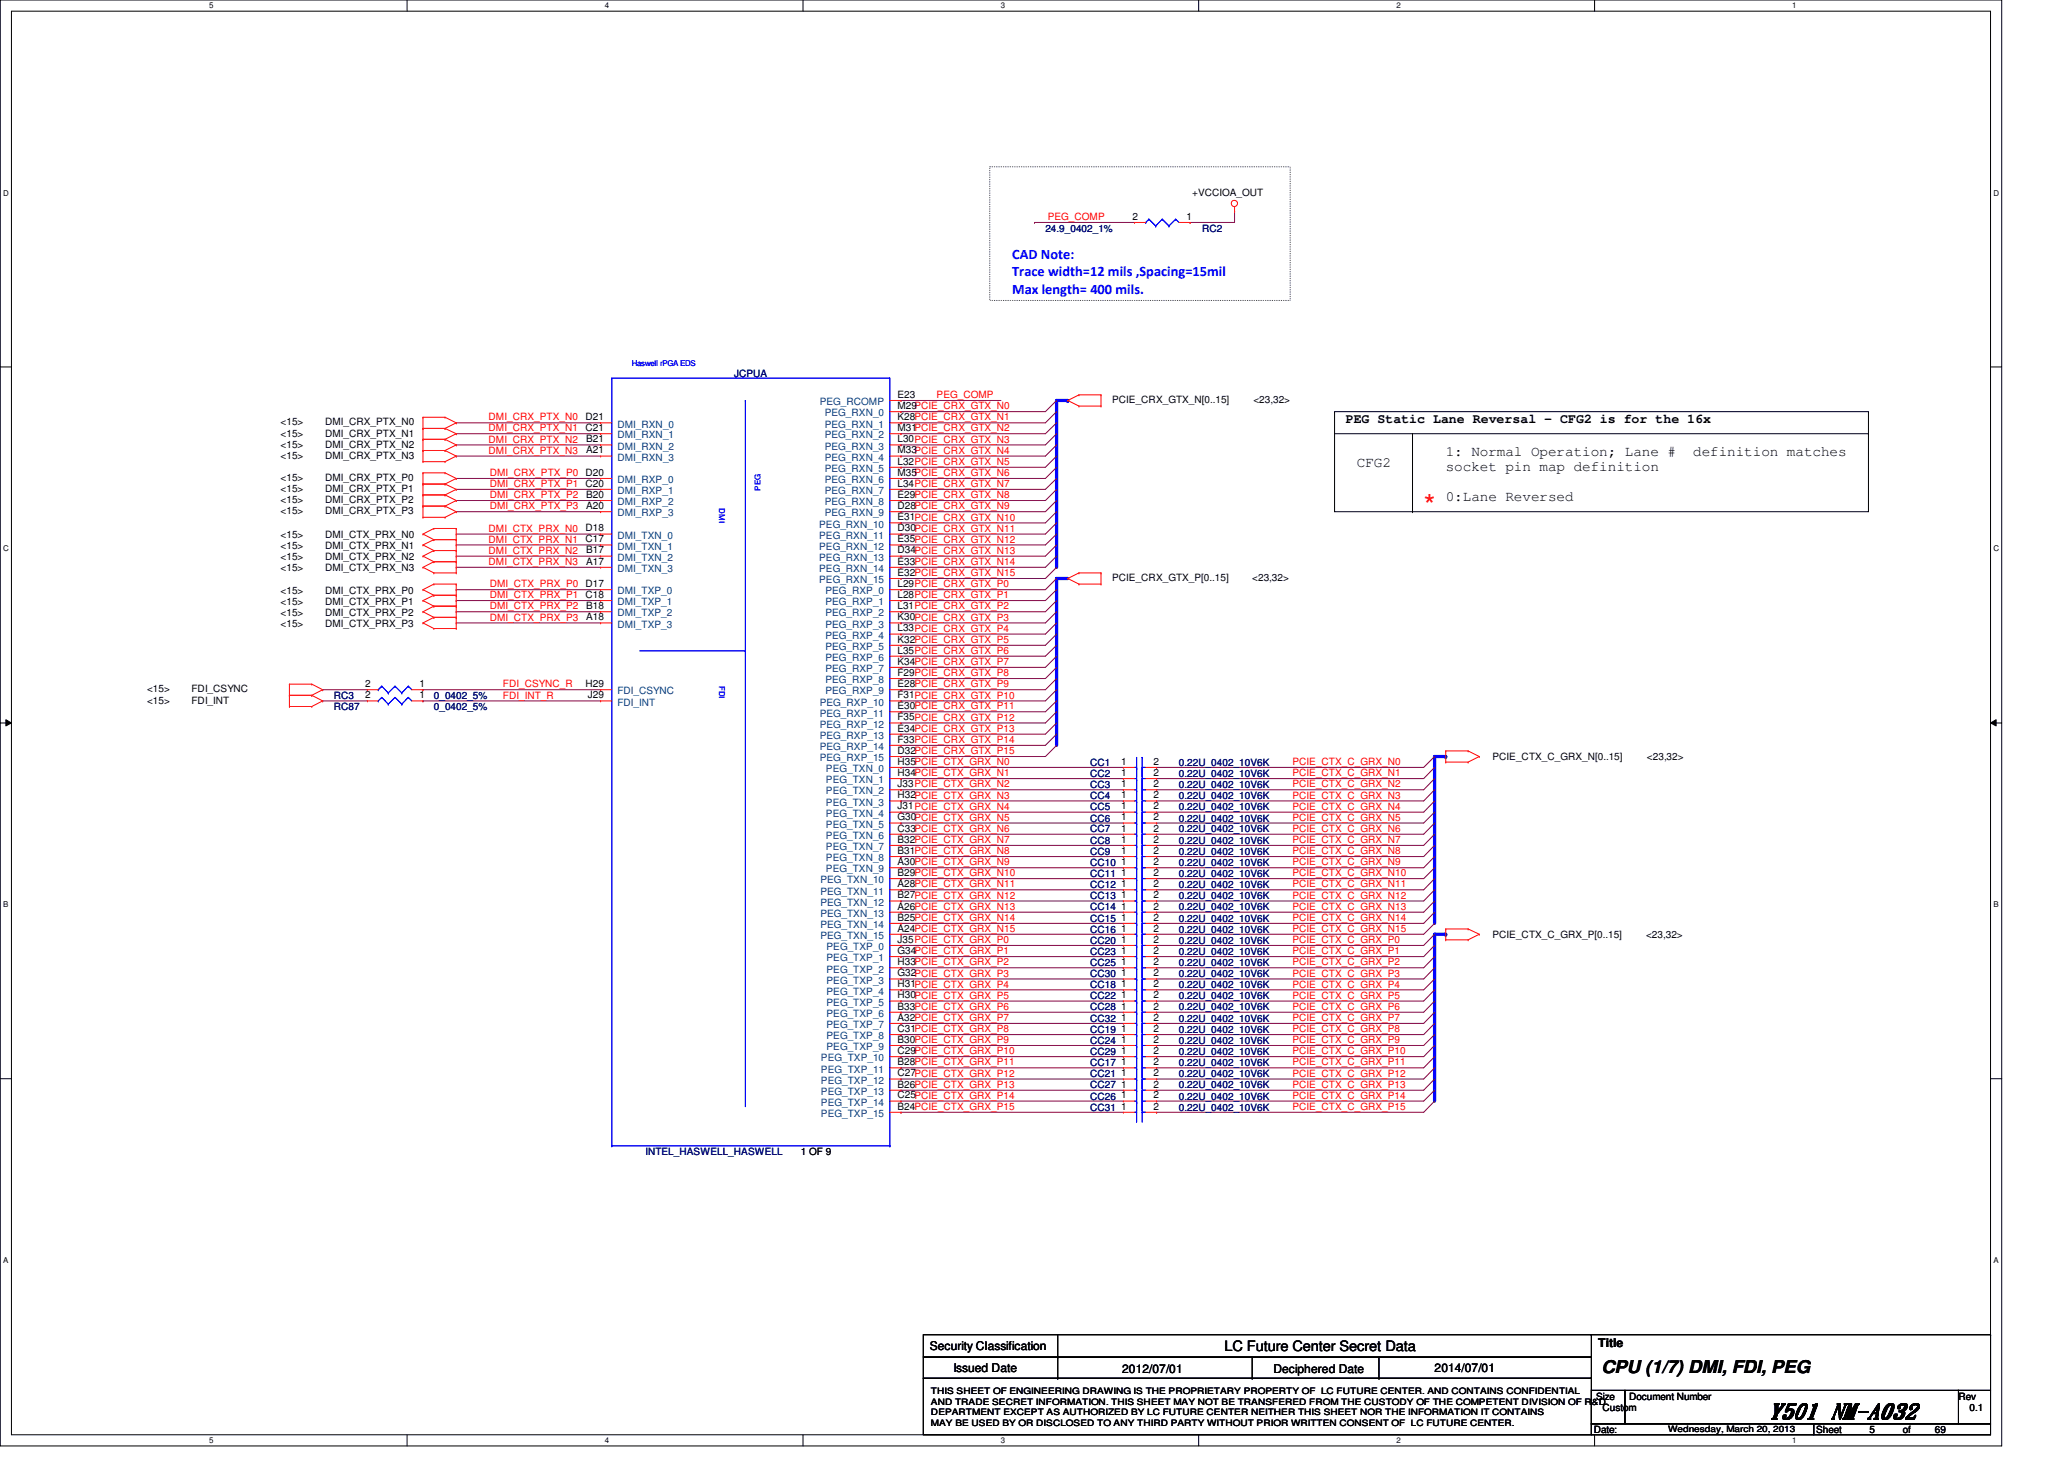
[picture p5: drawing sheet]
<svg xmlns="http://www.w3.org/2000/svg" width="297mm" height="210mm" viewBox="0 0 297 210" stroke-linecap="round" stroke-linejoin="round" font-family="sans-serif">
<defs><g id="words">
<text font-size="4.3" fill="#f00" x="204.9" y="74.3">*</text>
<text font-size="3" x="254.5" y="204">Y501 NM-A032</text>
<text font-size="2.5" x="230.5" y="197.6">CPU (1/7) DMI, FDI, PEG</text>
<g font-size="2.1" fill="#00f">
<text x="145.7" y="37.2">CAD Note:</text>
<text x="145.7" y="39.8">Trace width=12 mils ,Spacing=15mil</text>
<text x="145.7" y="42.3">Max length= 400 mils.</text>
</g>
<g font-size="2.1">
<text x="208.1" y="65.6">1: Normal Operation; Lane #</text>
<text x="243.7" y="65.6">definition matches</text>
<text x="195.3" y="67.2">CFG2</text>
<text x="208.1" y="67.8">socket pin map definition</text>
<text x="208.1" y="72">0:Lane Reversed</text>
<text x="176.2" y="194.4">LC Future Center Secret Data</text>
</g>
<text font-size="1.9" x="193.7" y="60.8">PEG Static Lane Reversal - CFG2 is for the 16x</text>
<g font-size="1.7">
<text x="133.8" y="194.3">Security Classification</text>
<text x="137.2" y="197.3">Issued Date</text>
<text x="161.5" y="197.5">2012/07/01</text>
<text x="183.3" y="197.5">Deciphered Date</text>
<text x="206.5" y="197.3">2014/07/01</text>
<text x="230" y="193.8">Title</text>
</g>
<g font-size="1.4">
<text x="171.6" y="28.2">+VCCIOA_OUT</text>
<text x="163" y="31.6">2</text>
<text x="170.8" y="31.6">1</text>
<text x="129.2" y="58.8">M29PCIE_CRX_GTX_N0</text>
<text x="129.2" y="57.2">E23</text>
<text x="160.1" y="58">PCIE_CRX_GTX_N[0..15]</text>
<text x="180.4" y="58">&lt;23,32&gt;</text>
<text x="40.4" y="61.2">&lt;15&gt;</text>
<text x="40.4" y="62.8">&lt;15&gt;</text>
<text x="40.4" y="64.4">&lt;15&gt;</text>
<text x="40.4" y="66">&lt;15&gt;</text>
<text x="46.8" y="61.2">DMI_CRX_PTX_N0</text>
<text x="46.8" y="62.8">DMI_CRX_PTX_N1</text>
<text x="46.8" y="64.4">DMI_CRX_PTX_N2</text>
<text x="46.8" y="66">DMI_CRX_PTX_N3</text>
<text x="84.3" y="62">C21</text>
<text x="84.3" y="60.5">D21</text>
<text x="84.4" y="65.2">A21</text>
<text x="84.4" y="63.6">B21</text>
<text x="129.2" y="65.2">M33PCIE_CRX_GTX_N4</text>
<text x="129.2" y="63.6">L30PCIE_CRX_GTX_N3</text>
<text x="129.2" y="62">M31PCIE_CRX_GTX_N2</text>
<text x="129.2" y="60.5">K28PCIE_CRX_GTX_N1</text>
<text x="40.4" y="69.2">&lt;15&gt;</text>
<text x="40.4" y="70.8">&lt;15&gt;</text>
<text x="46.8" y="69.2">DMI_CRX_PTX_P0</text>
<text x="46.8" y="70.8">DMI_CRX_PTX_P1</text>
<text x="84.3" y="70">C20</text>
<text x="84.3" y="68.5">D20</text>
<text x="84.4" y="71.6">B20</text>
<text x="129.2" y="71.6">E29PCIE_CRX_GTX_N8</text>
<text x="129.2" y="70">L34PCIE_CRX_GTX_N7</text>
<text x="129.2" y="68.5">M35PCIE_CRX_GTX_N6</text>
<text x="129.2" y="66.8">L32PCIE_CRX_GTX_N5</text>
<text x="40.4" y="72.4">&lt;15&gt;</text>
<text x="40.4" y="74">&lt;15&gt;</text>
<text x="40.4" y="77.4">&lt;15&gt;</text>
<text x="46.8" y="72.4">DMI_CRX_PTX_P2</text>
<text x="46.8" y="74">DMI_CRX_PTX_P3</text>
<text x="46.8" y="77.4">DMI_CTX_PRX_N0</text>
<text x="84.3" y="76.5">D18</text>
<text x="84.4" y="73.2">A20</text>
<text x="129.2" y="76.5">D30PCIE_CRX_GTX_N11</text>
<text x="129.2" y="74.8">E31PCIE_CRX_GTX_N10</text>
<text x="129.2" y="73.2">D28PCIE_CRX_GTX_N9</text>
<text x="40.4" y="79">&lt;15&gt;</text>
<text x="40.4" y="80.6">&lt;15&gt;</text>
<text x="40.4" y="82.2">&lt;15&gt;</text>
<text x="46.8" y="79">DMI_CTX_PRX_N1</text>
<text x="46.8" y="80.6">DMI_CTX_PRX_N2</text>
<text x="46.8" y="82.2">DMI_CTX_PRX_N3</text>
<text x="84.3" y="78">C17</text>
<text x="84.4" y="81.2">A17</text>
<text x="84.4" y="79.6">B17</text>
<text x="129.2" y="82.8">E32PCIE_CRX_GTX_N15</text>
<text x="129.2" y="81.2">E33PCIE_CRX_GTX_N14</text>
<text x="129.2" y="79.6">D34PCIE_CRX_GTX_N13</text>
<text x="129.2" y="78">E35PCIE_CRX_GTX_N12</text>
<text x="160.1" y="83.6">PCIE_CRX_GTX_P[0..15]</text>
<text x="180.2" y="83.6">&lt;23,32&gt;</text>
<text x="40.4" y="85.4">&lt;15&gt;</text>
<text x="40.4" y="87">&lt;15&gt;</text>
<text x="40.4" y="88.6">&lt;15&gt;</text>
<text x="46.8" y="85.4">DMI_CTX_PRX_P0</text>
<text x="46.8" y="87">DMI_CTX_PRX_P1</text>
<text x="46.8" y="88.6">DMI_CTX_PRX_P2</text>
<text x="84.3" y="86">C18</text>
<text x="84.3" y="84.5">D17</text>
<text x="84.4" y="89.2">A18</text>
<text x="84.4" y="87.6">B18</text>
<text x="129.2" y="89.2">K30PCIE_CRX_GTX_P3</text>
<text x="129.2" y="87.6">L31PCIE_CRX_GTX_P2</text>
<text x="129.2" y="86">L28PCIE_CRX_GTX_P1</text>
<text x="129.2" y="84.5">L29PCIE_CRX_GTX_P0</text>
<text x="40.4" y="90.2">&lt;15&gt;</text>
<text x="46.8" y="90.2">DMI_CTX_PRX_P3</text>
<text x="129.2" y="95.6">K34PCIE_CRX_GTX_P7</text>
<text x="129.2" y="94">L35PCIE_CRX_GTX_P6</text>
<text x="129.2" y="92.5">K32PCIE_CRX_GTX_P5</text>
<text x="129.2" y="90.8">L33PCIE_CRX_GTX_P4</text>
<text x="21.2" y="99.6">&lt;15&gt;</text>
<text x="21.2" y="101.2">&lt;15&gt;</text>
<text x="27.6" y="99.6">FDI_CSYNC</text>
<text x="27.6" y="101.2">FDI_INT</text>
<text x="52.5" y="98.8">2</text>
<text x="52.5" y="100.5">2</text>
<text x="60.4" y="98.8">1</text>
<text x="60.4" y="100.5">1</text>
<text x="84.3" y="98.8">H29</text>
<text x="84.6" y="100.5">J29</text>
<text x="129.2" y="100.5">F31PCIE_CRX_GTX_P10</text>
<text x="129.2" y="98.8">E28PCIE_CRX_GTX_P9</text>
<text x="129.2" y="97.2">F29PCIE_CRX_GTX_P8</text>
<text x="129.2" y="106.8">F33PCIE_CRX_GTX_P14</text>
<text x="129.2" y="105.2">E34PCIE_CRX_GTX_P13</text>
<text x="129.2" y="103.6">F35PCIE_CRX_GTX_P12</text>
<text x="129.2" y="102">E30PCIE_CRX_GTX_P11</text>
<text x="129.2" y="113.2">J33PCIE_CTX_GRX_N2</text>
<text x="129.2" y="111.6">H34PCIE_CTX_GRX_N1</text>
<text x="129.2" y="110">H35PCIE_CTX_GRX_N0</text>
<text x="129.2" y="108.5">D32PCIE_CRX_GTX_P15</text>
<text x="161.4" y="111.6">1</text>
<text x="161.4" y="113.2">1</text>
<text x="161.4" y="110">1</text>
<text x="166" y="111.6">2</text>
<text x="166" y="113.2">2</text>
<text x="166" y="110">2</text>
<text x="214.8" y="109.4">PCIE_CTX_C_GRX_N[0..15]</text>
<text x="237" y="109.4">&lt;23,32&gt;</text>
<text x="129.2" y="119.6">C33PCIE_CTX_GRX_N6</text>
<text x="129.2" y="118">G30PCIE_CTX_GRX_N5</text>
<text x="129.2" y="116.5">J31PCIE_CTX_GRX_N4</text>
<text x="129.2" y="114.9">H32PCIE_CTX_GRX_N3</text>
<text x="161.4" y="119.6">1</text>
<text x="161.4" y="118">1</text>
<text x="161.4" y="116.5">1</text>
<text x="161.4" y="114.9">1</text>
<text x="166" y="119.6">2</text>
<text x="166" y="118">2</text>
<text x="166" y="116.5">2</text>
<text x="166" y="114.9">2</text>
<text x="129.2" y="124.5">A30PCIE_CTX_GRX_N9</text>
<text x="129.2" y="122.9">B31PCIE_CTX_GRX_N8</text>
<text x="129.2" y="121.2">B32PCIE_CTX_GRX_N7</text>
<text x="161.4" y="121.2">1</text>
<text x="161.4" y="122.9">1</text>
<text x="161.4" y="124.5">1</text>
<text x="166" y="121.2">2</text>
<text x="166" y="122.9">2</text>
<text x="166" y="124.5">2</text>
<text x="129.2" y="130.9">A26PCIE_CTX_GRX_N13</text>
<text x="129.2" y="129.2">B27PCIE_CTX_GRX_N12</text>
<text x="129.2" y="127.6">A28PCIE_CTX_GRX_N11</text>
<text x="129.2" y="126">B29PCIE_CTX_GRX_N10</text>
<text x="161.4" y="126">1</text>
<text x="161.4" y="127.6">1</text>
<text x="161.4" y="129.2">1</text>
<text x="161.4" y="130.9">1</text>
<text x="166" y="126">2</text>
<text x="166" y="127.6">2</text>
<text x="166" y="129.2">2</text>
<text x="166" y="130.9">2</text>
<text x="129.2" y="137.2">G34PCIE_CTX_GRX_P1</text>
<text x="129.2" y="135.6">J35PCIE_CTX_GRX_P0</text>
<text x="129.2" y="134">A24PCIE_CTX_GRX_N15</text>
<text x="129.2" y="132.5">B25PCIE_CTX_GRX_N14</text>
<text x="161.4" y="132.5">1</text>
<text x="161.4" y="135.6">1</text>
<text x="161.4" y="137.2">1</text>
<text x="161.4" y="134">1</text>
<text x="166" y="132.5">2</text>
<text x="166" y="135.6">2</text>
<text x="166" y="137.2">2</text>
<text x="166" y="134">2</text>
<text x="214.8" y="135">PCIE_CTX_C_GRX_P[0..15]</text>
<text x="236.9" y="135">&lt;23,32&gt;</text>
<text x="129.2" y="143.6">H30PCIE_CTX_GRX_P5</text>
<text x="129.2" y="142">H31PCIE_CTX_GRX_P4</text>
<text x="129.2" y="140.5">G32PCIE_CTX_GRX_P3</text>
<text x="129.2" y="138.9">H33PCIE_CTX_GRX_P2</text>
<text x="161.4" y="143.6">1</text>
<text x="161.4" y="140.5">1</text>
<text x="161.4" y="138.9">1</text>
<text x="161.4" y="142">1</text>
<text x="166" y="143.6">2</text>
<text x="166" y="140.5">2</text>
<text x="166" y="138.9">2</text>
<text x="166" y="142">2</text>
<text x="129.2" y="148.5">C31PCIE_CTX_GRX_P8</text>
<text x="129.2" y="146.9">A32PCIE_CTX_GRX_P7</text>
<text x="129.2" y="145.2">B33PCIE_CTX_GRX_P6</text>
<text x="161.4" y="146.9">1</text>
<text x="161.4" y="145.2">1</text>
<text x="161.4" y="148.5">1</text>
<text x="166" y="146.9">2</text>
<text x="166" y="145.2">2</text>
<text x="166" y="148.5">2</text>
<text x="129.2" y="154.9">C27PCIE_CTX_GRX_P12</text>
<text x="129.2" y="153.2">B28PCIE_CTX_GRX_P11</text>
<text x="129.2" y="151.6">C29PCIE_CTX_GRX_P10</text>
<text x="129.2" y="150">B30PCIE_CTX_GRX_P9</text>
<text x="161.4" y="150">1</text>
<text x="161.4" y="153.2">1</text>
<text x="161.4" y="151.6">1</text>
<text x="161.4" y="154.9">1</text>
<text x="166" y="150">2</text>
<text x="166" y="153.2">2</text>
<text x="166" y="151.6">2</text>
<text x="166" y="154.9">2</text>
<text x="129.2" y="159.6">B24PCIE_CTX_GRX_P15</text>
<text x="129.2" y="158">C25PCIE_CTX_GRX_P14</text>
<text x="129.2" y="156.5">B26PCIE_CTX_GRX_P13</text>
<text x="161.4" y="156.5">1</text>
<text x="161.4" y="159.6">1</text>
<text x="161.4" y="158">1</text>
<text x="166" y="156.5">2</text>
<text x="166" y="159.6">2</text>
<text x="166" y="158">2</text>
<text x="115.3" y="166.2">1 OF 9</text>
<text x="229.7" y="201.4">Size</text>
<text x="230.6" y="203">Custom</text>
<text x="234.5" y="201.4">Document Number</text>
<text x="281.9" y="201.4">Rev</text>
<text x="283.5" y="203">0.1</text>
<text x="229.4" y="206.2">Date:</text>
<text x="261.4" y="206.2">Sheet</text>
<text x="269" y="206.2">5</text>
<text x="273.9" y="206.2">of</text>
<text x="278.5" y="206.2">69</text>
</g>
<g font-size="1.4" fill="#000080">
<text x="150.4" y="33.4">24.9_0402_1%</text>
<text x="173" y="33.4">RC2</text>
<text x="105.7" y="54.2">JCPUA</text>
<text x="48" y="100.6">RC3</text>
<text x="62.4" y="100.6">0_0402_5%</text>
<text x="48" y="102.2">RC87</text>
<text x="62.4" y="102.2">0_0402_5%</text>
<text x="156.9" y="111.8">CC2</text>
<text x="156.9" y="113.4">CC3</text>
<text x="156.9" y="110.2">CC1</text>
<text x="169.7" y="111.8">0.22U_0402_10V6K</text>
<text x="169.7" y="113.4">0.22U_0402_10V6K</text>
<text x="169.7" y="110.2">0.22U_0402_10V6K</text>
<text x="156.9" y="119.8">CC7</text>
<text x="156.9" y="118.2">CC6</text>
<text x="156.9" y="116.6">CC5</text>
<text x="156.9" y="115">CC4</text>
<text x="169.7" y="119.8">0.22U_0402_10V6K</text>
<text x="169.7" y="118.2">0.22U_0402_10V6K</text>
<text x="169.7" y="116.6">0.22U_0402_10V6K</text>
<text x="169.7" y="115">0.22U_0402_10V6K</text>
<text x="156.9" y="121.4">CC8</text>
<text x="156.9" y="123">CC9</text>
<text x="156.9" y="124.6">CC10</text>
<text x="169.7" y="121.4">0.22U_0402_10V6K</text>
<text x="169.7" y="123">0.22U_0402_10V6K</text>
<text x="169.7" y="124.6">0.22U_0402_10V6K</text>
<text x="156.9" y="126.2">CC11</text>
<text x="156.9" y="127.8">CC12</text>
<text x="156.9" y="129.4">CC13</text>
<text x="156.9" y="131">CC14</text>
<text x="169.7" y="126.2">0.22U_0402_10V6K</text>
<text x="169.7" y="127.8">0.22U_0402_10V6K</text>
<text x="169.7" y="129.4">0.22U_0402_10V6K</text>
<text x="169.7" y="131">0.22U_0402_10V6K</text>
<text x="156.9" y="132.6">CC15</text>
<text x="156.9" y="135.8">CC20</text>
<text x="156.9" y="137.4">CC23</text>
<text x="156.9" y="134.2">CC16</text>
<text x="169.7" y="132.6">0.22U_0402_10V6K</text>
<text x="169.7" y="135.8">0.22U_0402_10V6K</text>
<text x="169.7" y="137.4">0.22U_0402_10V6K</text>
<text x="169.7" y="134.2">0.22U_0402_10V6K</text>
<text x="156.9" y="143.8">CC22</text>
<text x="156.9" y="140.6">CC30</text>
<text x="156.9" y="139">CC25</text>
<text x="156.9" y="142.2">CC18</text>
<text x="169.7" y="143.8">0.22U_0402_10V6K</text>
<text x="169.7" y="140.6">0.22U_0402_10V6K</text>
<text x="169.7" y="139">0.22U_0402_10V6K</text>
<text x="169.7" y="142.2">0.22U_0402_10V6K</text>
<text x="156.9" y="147">CC32</text>
<text x="156.9" y="145.4">CC28</text>
<text x="156.9" y="148.6">CC19</text>
<text x="169.7" y="147">0.22U_0402_10V6K</text>
<text x="169.7" y="145.4">0.22U_0402_10V6K</text>
<text x="169.7" y="148.6">0.22U_0402_10V6K</text>
<text x="156.9" y="150.2">CC24</text>
<text x="156.9" y="153.4">CC17</text>
<text x="156.9" y="151.8">CC29</text>
<text x="156.9" y="155">CC21</text>
<text x="169.7" y="150.2">0.22U_0402_10V6K</text>
<text x="169.7" y="153.4">0.22U_0402_10V6K</text>
<text x="169.7" y="151.8">0.22U_0402_10V6K</text>
<text x="169.7" y="155">0.22U_0402_10V6K</text>
<text x="156.9" y="156.6">CC27</text>
<text x="156.9" y="159.8">CC31</text>
<text x="156.9" y="158.2">CC26</text>
<text x="169.7" y="156.6">0.22U_0402_10V6K</text>
<text x="169.7" y="159.8">0.22U_0402_10V6K</text>
<text x="169.7" y="158.2">0.22U_0402_10V6K</text>
<text x="92.9" y="166.2">INTEL_HASWELL_HASWELL</text>
</g>
<g font-size="1.4" fill="#f00">
<text x="150.8" y="31.7">PEG_COMP</text>
<text x="134.8" y="57.3">PEG_COMP</text>
<text x="70.3" y="60.5">DMI_CRX_PTX_N0</text>
<text x="70.3" y="63.7">DMI_CRX_PTX_N2</text>
<text x="70.3" y="65.3">DMI_CRX_PTX_N3</text>
<text x="70.3" y="62.1">DMI_CRX_PTX_N1</text>
<text x="70.5" y="68.5">DMI_CRX_PTX_P0</text>
<text x="70.5" y="71.7">DMI_CRX_PTX_P2</text>
<text x="70.5" y="70.1">DMI_CRX_PTX_P1</text>
<text x="70.3" y="76.5">DMI_CTX_PRX_N0</text>
<text x="70.5" y="73.3">DMI_CRX_PTX_P3</text>
<text x="70.3" y="78.1">DMI_CTX_PRX_N1</text>
<text x="70.3" y="79.7">DMI_CTX_PRX_N2</text>
<text x="70.3" y="81.3">DMI_CTX_PRX_N3</text>
<text x="70.5" y="84.5">DMI_CTX_PRX_P0</text>
<text x="70.5" y="86.1">DMI_CTX_PRX_P1</text>
<text x="70.5" y="87.7">DMI_CTX_PRX_P2</text>
<text x="70.5" y="89.3">DMI_CTX_PRX_P3</text>
<text x="72.4" y="98.9">FDI_CSYNC_R</text>
<text x="72.4" y="100.5">FDI_INT_R</text>
<text x="186" y="110.1">PCIE_CTX_C_GRX_N0</text>
<text x="186" y="111.7">PCIE_CTX_C_GRX_N1</text>
<text x="186" y="113.3">PCIE_CTX_C_GRX_N2</text>
<text x="186" y="118.1">PCIE_CTX_C_GRX_N5</text>
<text x="186" y="119.7">PCIE_CTX_C_GRX_N6</text>
<text x="186" y="114.9">PCIE_CTX_C_GRX_N3</text>
<text x="186" y="116.5">PCIE_CTX_C_GRX_N4</text>
<text x="186" y="124.5">PCIE_CTX_C_GRX_N9</text>
<text x="186" y="121.3">PCIE_CTX_C_GRX_N7</text>
<text x="186" y="122.9">PCIE_CTX_C_GRX_N8</text>
<text x="186" y="127.7">PCIE_CTX_C_GRX_N11</text>
<text x="186" y="126.1">PCIE_CTX_C_GRX_N10</text>
<text x="186" y="130.9">PCIE_CTX_C_GRX_N13</text>
<text x="186" y="129.3">PCIE_CTX_C_GRX_N12</text>
<text x="186" y="134.1">PCIE_CTX_C_GRX_N15</text>
<text x="186" y="132.5">PCIE_CTX_C_GRX_N14</text>
<text x="186" y="135.7">PCIE_CTX_C_GRX_P0</text>
<text x="186" y="137.3">PCIE_CTX_C_GRX_P1</text>
<text x="186" y="143.7">PCIE_CTX_C_GRX_P5</text>
<text x="186" y="138.9">PCIE_CTX_C_GRX_P2</text>
<text x="186" y="142.1">PCIE_CTX_C_GRX_P4</text>
<text x="186" y="140.5">PCIE_CTX_C_GRX_P3</text>
<text x="186" y="148.5">PCIE_CTX_C_GRX_P8</text>
<text x="186" y="146.9">PCIE_CTX_C_GRX_P7</text>
<text x="186" y="145.3">PCIE_CTX_C_GRX_P6</text>
<text x="186" y="154.9">PCIE_CTX_C_GRX_P12</text>
<text x="186" y="151.7">PCIE_CTX_C_GRX_P10</text>
<text x="186" y="150.1">PCIE_CTX_C_GRX_P9</text>
<text x="186" y="153.3">PCIE_CTX_C_GRX_P11</text>
<text x="186" y="159.7">PCIE_CTX_C_GRX_P15</text>
<text x="186" y="156.5">PCIE_CTX_C_GRX_P13</text>
<text x="186" y="158.1">PCIE_CTX_C_GRX_P14</text>
</g>
<g font-size="1.4" fill="#004080">
<text x="118" y="58.3">PEG_RCOMP</text>
<text x="118.7" y="59.9">PEG_RXN_0</text>
<text x="88.9" y="64.7">DMI_RXN_2</text>
<text x="88.9" y="63.1">DMI_RXN_1</text>
<text x="88.9" y="61.5">DMI_RXN_0</text>
<text x="118.7" y="64.7">PEG_RXN_3</text>
<text x="118.7" y="63.1">PEG_RXN_2</text>
<text x="118.7" y="61.5">PEG_RXN_1</text>
<text x="88.9" y="71.1">DMI_RXP_1</text>
<text x="88.9" y="69.5">DMI_RXP_0</text>
<text x="88.9" y="66.3">DMI_RXN_3</text>
<text x="118.7" y="71.1">PEG_RXN_7</text>
<text x="118.7" y="69.5">PEG_RXN_6</text>
<text x="118.7" y="67.9">PEG_RXN_5</text>
<text x="118.7" y="66.3">PEG_RXN_4</text>
<text x="88.9" y="77.5">DMI_TXN_0</text>
<text x="88.9" y="74.3">DMI_RXP_3</text>
<text x="88.9" y="72.7">DMI_RXP_2</text>
<text x="117.9" y="77.5">PEG_RXN_11</text>
<text x="117.9" y="75.9">PEG_RXN_10</text>
<text x="118.7" y="74.3">PEG_RXN_9</text>
<text x="118.7" y="72.7">PEG_RXN_8</text>
<text x="88.9" y="82.3">DMI_TXN_3</text>
<text x="88.9" y="80.7">DMI_TXN_2</text>
<text x="88.9" y="79.1">DMI_TXN_1</text>
<text x="117.9" y="83.9">PEG_RXN_15</text>
<text x="117.9" y="82.3">PEG_RXN_14</text>
<text x="117.9" y="80.7">PEG_RXN_13</text>
<text x="117.9" y="79.1">PEG_RXN_12</text>
<text x="88.9" y="88.7">DMI_TXP_2</text>
<text x="88.9" y="87.1">DMI_TXP_1</text>
<text x="88.9" y="85.5">DMI_TXP_0</text>
<text x="118.8" y="88.7">PEG_RXP_2</text>
<text x="118.8" y="87.1">PEG_RXP_1</text>
<text x="118.8" y="85.5">PEG_RXP_0</text>
<text x="88.9" y="90.3">DMI_TXP_3</text>
<text x="118.8" y="95.1">PEG_RXP_6</text>
<text x="118.8" y="93.5">PEG_RXP_5</text>
<text x="118.8" y="91.9">PEG_RXP_4</text>
<text x="118.8" y="90.3">PEG_RXP_3</text>
<text x="88.9" y="101.5">FDI_INT</text>
<text x="88.9" y="99.9">FDI_CSYNC</text>
<text x="118" y="101.5">PEG_RXP_10</text>
<text x="118.8" y="99.9">PEG_RXP_9</text>
<text x="118.8" y="98.3">PEG_RXP_8</text>
<text x="118.8" y="96.7">PEG_RXP_7</text>
<text x="118" y="107.9">PEG_RXP_14</text>
<text x="118" y="106.3">PEG_RXP_13</text>
<text x="118" y="104.7">PEG_RXP_12</text>
<text x="118" y="103.1">PEG_RXP_11</text>
<text x="118" y="109.5">PEG_RXP_15</text>
<text x="118.9" y="112.7">PEG_TXN_1</text>
<text x="118.9" y="111.1">PEG_TXN_0</text>
<text x="118.9" y="119.1">PEG_TXN_5</text>
<text x="118.9" y="117.5">PEG_TXN_4</text>
<text x="118.9" y="115.9">PEG_TXN_3</text>
<text x="118.9" y="114.3">PEG_TXN_2</text>
<text x="118.9" y="125.5">PEG_TXN_9</text>
<text x="118.9" y="123.9">PEG_TXN_8</text>
<text x="118.9" y="122.3">PEG_TXN_7</text>
<text x="118.9" y="120.7">PEG_TXN_6</text>
<text x="118.1" y="131.9">PEG_TXN_13</text>
<text x="118.1" y="130.3">PEG_TXN_12</text>
<text x="118.1" y="128.7">PEG_TXN_11</text>
<text x="118.1" y="127.1">PEG_TXN_10</text>
<text x="118.1" y="135.1">PEG_TXN_15</text>
<text x="118.1" y="133.5">PEG_TXN_14</text>
<text x="119" y="136.7">PEG_TXP_0</text>
<text x="119" y="143.1">PEG_TXP_4</text>
<text x="119" y="141.5">PEG_TXP_3</text>
<text x="119" y="139.9">PEG_TXP_2</text>
<text x="119" y="138.3">PEG_TXP_1</text>
<text x="119" y="149.5">PEG_TXP_8</text>
<text x="119" y="147.9">PEG_TXP_7</text>
<text x="119" y="146.3">PEG_TXP_6</text>
<text x="119" y="144.7">PEG_TXP_5</text>
<text x="118.1" y="155.9">PEG_TXP_12</text>
<text x="118.1" y="154.3">PEG_TXP_11</text>
<text x="118.1" y="152.7">PEG_TXP_10</text>
<text x="119" y="151.1">PEG_TXP_9</text>
<text x="118.1" y="160.7">PEG_TXP_15</text>
<text x="118.1" y="159.1">PEG_TXP_14</text>
<text x="118.1" y="157.5">PEG_TXP_13</text>
</g>
<g font-size="1.3">
<text x="134" y="200.6">THIS SHEET OF ENGINEERING DRAWING IS THE PROPRIETARY PROPERTY OF LC FUTURE CENTER. AND CONTAINS CONFIDENTIAL</text>
<text x="134" y="202.1">AND TRADE SECRET INFORMATION. THIS SHEET MAY NOT BE TRANSFERED FROM THE CUSTODY OF THE COMPETENT DIVISION OF R&amp;D</text>
<text x="134" y="203.6">DEPARTMENT EXCEPT AS AUTHORIZED BY LC FUTURE CENTER NEITHER THIS SHEET NOR THE INFORMATION IT CONTAINS</text>
<text x="134" y="205.1">MAY BE USED BY OR DISCLOSED TO ANY THIRD PARTY WITHOUT PRIOR WRITTEN CONSENT OF LC FUTURE CENTER.</text>
<text x="240.1" y="206">Wednesday, March 20, 2013</text>
</g>
<g font-size="1.1">
<text x="30.1" y="1.1">5</text>
<text x="87" y="1.1">4</text>
<text x="144" y="1.1">3</text>
<text x="201" y="1.1">2</text>
<text x="257.9" y="1.1">1</text>
<text x=".5" y="28.2">D</text>
<text x="286.9" y="28.2">D</text>
<text x=".5" y="79.3">C</text>
<text x="286.9" y="79.3">C</text>
<text x=".5" y="130.6">B</text>
<text x="286.9" y="130.6">B</text>
<text x=".5" y="181.7">A</text>
<text x="286.9" y="181.7">A</text>
<text x="30.1" y="207.6">5</text>
<text x="87" y="207.6">4</text>
<text x="144" y="207.6">3</text>
<text x="201" y="207.6">2</text>
<text x="257.9" y="207.6">1</text>
</g>
<g font-size="1.1" fill="#00f">
<text x="90.9" y="52.7">Haswell rPGA EDS</text>
<text x="109.4" y="70.6" transform="rotate(-90 109.4 70.6)">PEG</text>
<text x="103.5" y="73.2" transform="rotate(90 103.5 73.2)">DMI</text>
<text x="103.5" y="98.7" transform="rotate(90 103.5 98.7)">FDI</text>
</g>
</g></defs>
<path d="M0 0h288.1v208h-288.1zM1.6 1.6h284.9v204.8h-284.9z" fill="none" stroke="#000" stroke-width=".14"/>
<g fill="#fff">
<path d="M30.1 .2h.6v1.2h-.6z"/>
<path d="M30.1 206.6h.6v1.2h-.6z"/>
</g>
<path d="M58.6 0v1.6M58.6 206.4v1.6" fill="none" stroke="#000" stroke-width=".14"/>
<g fill="#fff">
<path d="M87 .2h.6v1.2h-.6z"/>
<path d="M87 206.6h.6v1.2h-.6z"/>
</g>
<path d="M115.6 0v1.6M115.6 206.4v1.6" fill="none" stroke="#000" stroke-width=".14"/>
<g fill="#fff">
<path d="M144 .2h.6v1.2h-.6z"/>
<path d="M144 206.6h.6v1.2h-.6z"/>
</g>
<path d="M172.5 0v1.6M172.5 206.4v1.6" fill="none" stroke="#000" stroke-width=".14"/>
<g fill="#fff">
<path d="M201 .2h.5v1.2h-.5z"/>
<path d="M201 206.6h.5v1.2h-.5z"/>
</g>
<path d="M229.5 0v1.6M229.5 206.4v1.6" fill="none" stroke="#000" stroke-width=".14"/>
<g fill="#fff">
<path d="M257.9 .2h.6v1.2h-.6z"/>
<path d="M257.9 206.6h.6v1.2h-.6z"/>
<path d="M.5 27.2h.7v1.2h-.7z"/>
<path d="M286.9 27.2h.8v1.2h-.8z"/>
<path d="M.5 78.4h.7v1.1h-.7z"/>
<path d="M286.9 78.4h.8v1.1h-.8z"/>
</g>
<path d="M0 52.8h1.6M286.5 52.8h1.6" fill="none" stroke="#000" stroke-width=".14"/>
<g fill="#fff">
<path d="M.5 129.6h.7v1.2h-.7z"/>
<path d="M286.9 129.6h.7v1.2h-.7z"/>
</g>
<path d="M0 104h1.6M.8 103.5l.8 .5-.8 .4zM286.5 104l.8-.5v.9zM286.5 104h1.6" fill="none" stroke="#000" stroke-width=".14"/>
<path d="M.8 103.5l.8 .5-.8 .4zM286.5 104l.8-.5v.9z" fill="#000"/>
<g fill="#fff">
<path d="M.5 180.8h.7v1.1h-.7z"/>
<path d="M286.9 180.8h.7v1.1h-.7z"/>
</g>
<path d="M192.1 59.2h76.8v14.4h-76.8zM192.1 62.4h76.8M203.3 73.6h.1M203.3 62.4v11.2M268.9 62.4h.1M0 155.2h1.6M286.5 155.2h1.6" fill="none" stroke="#000" stroke-width=".14"/>
<path d="M142.4 24h43.3v19.2h-43.3z" fill="none" stroke="#000" stroke-width=".14" stroke-dasharray="0 .3"/>
<g fill="none" stroke="#800040" stroke-width=".14">
<path d="M65.7 60.8h.1M65.7 64h.1M65.7 65.6h.1M65.7 62.4h.1M65.7 68.8h.1M65.7 72h.1M65.7 73.6h.1M65.7 70.4h.1M65.7 76.8h.1M65.7 78.4h.1M65.7 60.8h20.7M65.7 64h20.7"/>
<path d="M65.7 65.6h20.7M65.7 62.4h20.7M65.7 68.8h20.7M65.7 72h20.7M65.7 73.6h20.7M65.7 70.4h20.7M65.7 76.8h20.7M65.7 78.4h20.7M129.7 67.2h.1M129.7 70.4h.1M129.7 73.6h.1M129.7 72h.1"/>
<path d="M129.7 76.8h.1M129.7 78.4h.1M129.7 68.8h.1M129.7 75.2h.1M129.7 68.8h20.7M129.7 72h20.7M129.7 73.6h20.7M129.7 70.4h20.7M129.7 76.8h20.7M129.7 78.4h20.7M129.7 67.2h20.7M129.7 75.2h20.7"/>
<path d="M46.4 99.2h.1M46.4 99.2h6.5M60.9 99.2h.1M60.9 99.2h25.5M65.7 80h.1M65.7 81.6h.1M65.7 84.8h.1M65.7 86.4h.1M65.7 88h.1M65.7 89.6h.1M65.7 80h20.7M65.7 81.6h20.7"/>
<path d="M65.7 84.8h20.7M65.7 86.4h20.7M65.7 88h20.7M65.7 89.6h20.7M129.7 83.2h.1M129.7 80h.1M129.7 81.6h.1M129.7 80h20.7M129.7 81.6h20.7M129.7 83.2h20.7M46.4 100.8h.1M46.4 100.8h6.5"/>
<path d="M60.9 100.8h.1M60.9 100.8h25.5"/>
</g>
<path d="M152.1 57.6h1.6" fill="none" stroke="#00f" stroke-width=".47"/>
<circle cx="153.7" cy="57.6" r=".23" fill="#00f"/>
<path d="M152.1 57.6v24" fill="none" stroke="#00f" stroke-width=".47"/>
<circle cx="152.1" cy="57.6" r=".23" fill="#00f"/>
<g fill="none" stroke="#800040" stroke-width=".14">
<path d="M129.7 59.2h.1M129.7 59.2h20.7M129.7 60.8h.1M129.7 62.4h.1M129.7 64h.1M129.7 65.6h.1M129.7 60.8h20.7M129.7 62.4h20.7M129.7 64h20.7M129.7 65.6h20.7M129.7 84.8h.1M129.7 86.4h.1"/>
<path d="M129.7 96h.1M129.7 92.8h.1M129.7 97.6h.1M129.7 94.4h.1M129.7 88h.1M129.7 99.2h.1M129.7 89.6h.1M129.7 91.2h.1M129.7 84.8h20.7M129.7 86.4h20.7M129.7 96h20.7M129.7 92.8h20.7"/>
<path d="M129.7 97.6h20.7M129.7 94.4h20.7M129.7 88h20.7M129.7 99.2h20.7M129.7 89.6h20.7M129.7 91.2h20.7M129.7 102.4h.1M129.7 108.8h.1M129.7 104h.1M129.7 100.8h.1M129.7 107.2h.1M129.7 105.6h.1"/>
<path d="M129.7 102.4h20.7M129.7 108.8h20.7M129.7 104h20.7M129.7 100.8h20.7M129.7 107.2h20.7M129.7 105.6h20.7"/>
</g>
<path d="M152.1 83.2h1.6" fill="none" stroke="#00f" stroke-width=".47"/>
<circle cx="152.1" cy="83.2" r=".23" fill="#00f"/>
<path d="M152.1 83.2v24" fill="none" stroke="#00f" stroke-width=".47"/>
<circle cx="152.1" cy="83.2" r=".23" fill="#00f"/>
<g fill="none" stroke="#800040" stroke-width=".14">
<path d="M148.9 32h.1M148.9 32h14.4M171.3 32h.1M177.7 30.4h.1M177.7 30.4v1.6h-6.4M129.7 57.6h.1M129.7 57.6h14.4M129.7 112h.1M129.7 110.4h.1M129.7 118.4h.1M129.7 113.6h.1M129.7 115.2h.1"/>
<path d="M129.7 116.8h.1M129.7 112h32M129.7 110.4h32M129.7 118.4h32M129.7 113.6h32M129.7 115.2h32M129.7 116.8h32M166.5 110.4h.1M166.5 112h.1M166.5 118.4h.1M166.5 113.6h.1M166.5 115.2h.1"/>
<path d="M166.5 116.8h.1M166.5 112h38.4M166.5 110.4h38.4M166.5 118.4h38.4M166.5 113.6h38.4M166.5 115.2h38.4M166.5 116.8h38.4M129.7 134.4h.1M129.7 124.8h.1M129.7 121.6h.1M129.7 128h.1M129.7 120h.1"/>
<path d="M129.7 126.4h.1M129.7 131.2h.1M129.7 123.2h.1M129.7 132.8h.1M129.7 129.6h.1M129.7 134.4h32M129.7 124.8h32M129.7 121.6h32M129.7 128h32M129.7 120h32M129.7 126.4h32M129.7 131.2h32"/>
<path d="M129.7 123.2h32M129.7 132.8h32M129.7 129.6h32M166.5 134.4h.1M166.5 124.8h.1M166.5 121.6h.1M166.5 128h.1M166.5 120h.1M166.5 126.4h.1M166.5 131.2h.1M166.5 123.2h.1M166.5 132.8h.1"/>
<path d="M166.5 129.6h.1M166.5 134.4h38.4M166.5 124.8h38.4M166.5 121.6h38.4M166.5 128h38.4M166.5 120h38.4M166.5 126.4h38.4M166.5 131.2h38.4M166.5 123.2h38.4M166.5 132.8h38.4M166.5 129.6h38.4"/>
</g>
<path d="M206.5 108.8h1.6" fill="none" stroke="#00f" stroke-width=".47"/>
<circle cx="208.1" cy="108.8" r=".23" fill="#00f"/>
<path d="M206.5 108.8v24" fill="none" stroke="#00f" stroke-width=".47"/>
<circle cx="206.5" cy="108.8" r=".23" fill="#00f"/>
<g fill="none" stroke="#800040" stroke-width=".14">
<path d="M129.7 136h.1M129.7 137.6h.1M129.7 139.2h.1M129.7 136h32M129.7 137.6h32M129.7 139.2h32M166.5 136h.1M166.5 137.6h.1M166.5 139.2h.1M166.5 136h38.4M166.5 137.6h38.4M166.5 139.2h38.4"/>
<path d="M129.7 144h.1M129.7 147.2h.1M129.7 150.4h.1M129.7 153.6h.1M129.7 148.8h.1M129.7 158.4h.1M129.7 145.6h.1M129.7 140.8h.1M129.7 155.2h.1M129.7 152h.1M129.7 156.8h.1M129.7 142.4h.1"/>
<path d="M129.7 144h32M129.7 147.2h32M129.7 150.4h32M129.7 153.6h32M129.7 148.8h32M129.7 158.4h32M129.7 145.6h32M129.7 140.8h32M129.7 155.2h32M129.7 152h32M129.7 156.8h32M129.7 142.4h32"/>
<path d="M166.5 148.8h.1M166.5 144h.1M166.5 155.2h.1M166.5 152h.1M166.5 147.2h.1M166.5 150.4h.1M166.5 153.6h.1M166.5 156.8h.1M166.5 142.4h.1M166.5 158.4h.1M166.5 145.6h.1M166.5 140.8h.1"/>
<path d="M166.5 144h38.4M166.5 147.2h38.4M166.5 150.4h38.4M166.5 153.6h38.4M166.5 148.8h38.4M166.5 158.4h38.4M166.5 145.6h38.4M166.5 140.8h38.4M166.5 155.2h38.4M166.5 152h38.4M166.5 156.8h38.4M166.5 142.4h38.4"/>
<path d="M129.7 160h.1M129.7 160h32M166.5 160h.1M166.5 160h38.4"/>
</g>
<path d="M206.5 134.4h1.6" fill="none" stroke="#00f" stroke-width=".47"/>
<circle cx="208.1" cy="134.4" r=".23" fill="#00f"/>
<path d="M206.5 134.4v24" fill="none" stroke="#00f" stroke-width=".47"/>
<circle cx="206.5" cy="134.4" r=".23" fill="#00f"/>
<g fill="none" stroke="#f00" stroke-width=".14">
<path d="M163.3 32h.1M163.3 32h1.6M169.7 32h1.6M171.3 32h.1M177.7 30.4h.1M177.7 29.8v.6M128.1 59.2h1.6M128.1 57.6h1.6M129.7 59.2h.1M129.7 57.6h.1M153.7 57.6h.1M153.7 57.6l1.6 .8"/>
<path d="M155.3 56.8h.1M155.3 58.4h.1M155.3 56.8h3.1M155.3 56.8l-1.6 .8M155.3 58.4h3.1M158.4 58.4h.1M158.4 56.8h.1M158.4 56.8v1.6M60.9 61.6h.1M60.9 60h.1M60.9 63.2h.1M60.9 64.8h.1"/>
<path d="M60.9 66.4h.1M60.9 69.6h.1M60.9 68h.1M60.9 71.2h.1M60.9 72.8h.1M60.9 74.4h.1M60.9 76.8h.1M60.9 78.4h.1M60.9 60h3.1M60.9 61.6h3.1M60.9 60v6.4M60.9 68v6.4"/>
<path d="M60.9 63.2h3.1M60.9 64.8h3.1M60.9 66.4h3.1M60.9 68h3.1M60.9 69.6h3.1M60.9 71.2h3.1M60.9 72.8h3.1M60.9 74.4h3.1M60.9 76.8l1.5 .8M60.9 78.4l1.5 .8M62.4 76h.1M62.4 77.6h.1"/>
<path d="M62.4 79.2h.1M62.4 76l-1.5 .8M62.4 76h3.3M62.4 77.6h3.3M62.4 77.6l-1.5 .8M62.4 79.2h3.3M62.4 79.2l-1.5 .8M64 60h.1M64 61.6h.1M64 63.2h.1M64 64.8h.1M64 66.4h.1"/>
<path d="M64 68h.1M64 69.6h.1M64 71.2h.1M64 72.8h.1M64 74.4h.1M64 60l1.7 .8M64 61.6l1.7 .8M64 63.2l1.7 .8M64 64.8l1.7 .8M64 68l1.7 .8M64 69.6l1.7 .8M64 71.2l1.7 .8"/>
<path d="M64 72.8l1.7 .8M65.7 60.8h.1M65.7 62.4h.1M65.7 64h.1M65.7 65.6h.1M65.7 68.8h.1M65.7 70.4h.1M65.7 72h.1M65.7 73.6h.1M65.7 76h.1M65.7 77.6h.1M65.7 79.2h.1"/>
<path d="M65.7 60.8l-1.7 .8M65.7 62.4l-1.7 .8M65.7 64l-1.7 .8M65.7 65.6l-1.7 .8M65.7 68.8l-1.7 .8M65.7 70.4l-1.7 .8M65.7 72l-1.7 .8M65.7 73.6l-1.7 .8M65.7 76v6.4M86.4 78.4h.1M86.4 76.8h.1M86.4 73.6h.1"/>
<path d="M86.4 72h.1M86.4 70.4h.1M86.4 68.8h.1M86.4 65.6h.1M86.4 64h.1M86.4 62.4h.1M86.4 60.8h.1M86.4 78.4h1.6M86.4 76.8h1.6M86.4 73.6h1.6M86.4 72h1.6M86.4 70.4h1.6"/>
<path d="M86.4 68.8h1.6M86.4 65.6h1.6M86.4 64h1.6M86.4 62.4h1.6M86.4 60.8h1.6M128.1 78.4h1.6M128.1 76.8h1.6M128.1 75.2h1.6M128.1 73.6h1.6M128.1 72h1.6M128.1 70.4h1.6M128.1 68.8h1.6"/>
<path d="M128.1 67.2h1.6M128.1 65.6h1.6M128.1 64h1.6M128.1 62.4h1.6M128.1 60.8h1.6M129.7 78.4h.1M129.7 76.8h.1M129.7 75.2h.1M129.7 73.6h.1M129.7 72h.1M129.7 70.4h.1M129.7 68.8h.1"/>
<path d="M129.7 67.2h.1M129.7 65.6h.1M129.7 64h.1M129.7 62.4h.1M129.7 60.8h.1M41.7 98.4h.1M41.7 98.4h3.2M41.7 98.4v3.2M44.9 98.4h.1M44.9 98.4l1.5 .8M46.4 99.2h.1M46.4 99.2l-1.5 .8"/>
<path d="M52.9 99.2h.1M52.9 99.2h1.5M59.3 99.2h1.6M60.9 80h.1M60.9 81.6h.1M60.9 84.8h.1M60.9 86.4h.1M60.9 88h.1M60.9 89.6h.1M60.9 99.2h.1M60.9 80l1.5 .8M60.9 81.6l1.5 .8"/>
<path d="M60.9 84.8l1.5 .8M60.9 86.4l1.5 .8M60.9 88l1.5 .8M60.9 89.6l1.5 .8M62.4 80.8h.1M62.4 82.4h.1M62.4 84h.1M62.4 85.6h.1M62.4 87.2h.1M62.4 88.8h.1M62.4 90.4h.1M62.4 80.8h3.3"/>
<path d="M62.4 80.8l-1.5 .8M62.4 82.4h3.3M62.4 84l-1.5 .8M62.4 84h3.3M62.4 85.6h3.3M62.4 85.6l-1.5 .8M62.4 87.2h3.3M62.4 87.2l-1.5 .8M62.4 88.8h3.3M62.4 88.8l-1.5 .8M62.4 90.4h3.3M65.7 80.8h.1"/>
<path d="M65.7 82.4h.1M65.7 84h.1M65.7 85.6h.1M65.7 87.2h.1M65.7 88.8h.1M65.7 90.4h.1M65.7 84v6.4M86.4 99.2h.1M86.4 89.6h.1M86.4 88h.1M86.4 86.4h.1M86.4 84.8h.1"/>
<path d="M86.4 81.6h.1M86.4 80h.1M86.4 99.2h1.6M86.4 89.6h1.6M86.4 88h1.6M86.4 86.4h1.6M86.4 84.8h1.6M86.4 81.6h1.6M86.4 80h1.6M128.1 99.2h1.6M128.1 97.6h1.6M128.1 96h1.6"/>
<path d="M128.1 94.4h1.6M128.1 92.8h1.6M128.1 91.2h1.6M128.1 89.6h1.6M128.1 88h1.6M128.1 86.4h1.6M128.1 84.8h1.6M128.1 83.2h1.6M128.1 81.6h1.6M128.1 80h1.6M129.7 99.2h.1M129.7 97.6h.1"/>
<path d="M129.7 96h.1M129.7 94.4h.1M129.7 92.8h.1M129.7 91.2h.1M129.7 89.6h.1M129.7 88h.1M129.7 86.4h.1M129.7 84.8h.1M129.7 83.2h.1M129.7 81.6h.1M129.7 80h.1M153.7 83.2h.1"/>
<path d="M153.7 83.2l1.6 .8M155.3 82.4h.1M155.3 84h.1M155.3 82.4h3.1M155.3 84h3.1M155.3 82.4l-1.6 .8M158.4 84h.1M158.4 82.4h.1M158.4 82.4v1.6M41.7 100h.1M41.7 101.6h.1M41.7 100h3.2"/>
<path d="M41.7 101.6h3.2M44.9 100h.1M44.9 101.6h.1M44.9 100l1.5 .8M46.4 100.8h.1M46.4 100.8l-1.5 .8M52.9 100.8h.1M52.9 100.8h1.5M59.3 100.8h1.6M60.9 100.8h.1M86.4 100.8h.1M86.4 100.8h1.6"/>
<path d="M128.1 112h1.6M128.1 118.4h1.6M128.1 116.8h1.6M128.1 115.2h1.6M128.1 113.6h1.6M128.1 110.4h1.6M128.1 108.8h1.6M128.1 107.2h1.6M128.1 105.6h1.6M128.1 104h1.6M128.1 102.4h1.6M128.1 100.8h1.6"/>
<path d="M129.7 118.4h.1M129.7 116.8h.1M129.7 115.2h.1M129.7 113.6h.1M129.7 112h.1M129.7 110.4h.1M129.7 108.8h.1M129.7 107.2h.1M129.7 105.6h.1M129.7 104h.1M129.7 102.4h.1M129.7 100.8h.1"/>
<path d="M161.7 112h.1M161.7 118.4h.1M161.7 113.6h.1M161.7 116.8h.1M161.7 115.2h.1M161.7 110.4h.1M161.7 112h1.6M161.7 118.4h1.6M161.7 116.8h1.6M161.7 115.2h1.6M161.7 113.6h1.6M161.7 110.4h1.6"/>
<path d="M164.9 112h1.6M164.9 118.4h1.6M164.9 116.8h1.6M164.9 115.2h1.6M164.9 113.6h1.6M164.9 110.4h1.6M166.5 112h.1M166.5 118.4h.1M166.5 113.6h.1M166.5 116.8h.1M166.5 115.2h.1M166.5 110.4h.1"/>
<path d="M208.1 109.6h.1M208.1 108h.1M208.1 108h3.2M208.1 109.6h3.2M208.1 108v1.6M211.3 108h.1M211.3 109.6h.1M211.3 108l1.6 .8M212.9 108.8h.1M212.9 108.8l-1.6 .8M128.1 120h1.6M128.1 126.4h1.6"/>
<path d="M128.1 139.2h1.6M128.1 137.6h1.6M128.1 136h1.6M128.1 134.4h1.6M128.1 132.8h1.6M128.1 131.2h1.6M128.1 129.6h1.6M128.1 128h1.6M128.1 124.8h1.6M128.1 123.2h1.6M128.1 121.6h1.6M129.7 139.2h.1"/>
<path d="M129.7 137.6h.1M129.7 136h.1M129.7 134.4h.1M129.7 132.8h.1M129.7 131.2h.1M129.7 129.6h.1M129.7 128h.1M129.7 126.4h.1M129.7 124.8h.1M129.7 123.2h.1M129.7 121.6h.1M129.7 120h.1"/>
<path d="M161.7 120h.1M161.7 126.4h.1M161.7 132.8h.1M161.7 128h.1M161.7 136h.1M161.7 121.6h.1M161.7 123.2h.1M161.7 124.8h.1M161.7 129.6h.1M161.7 131.2h.1M161.7 139.2h.1M161.7 137.6h.1"/>
<path d="M161.7 134.4h.1M161.7 120h1.6M161.7 126.4h1.6M161.7 139.2h1.6M161.7 137.6h1.6M161.7 136h1.6M161.7 134.4h1.6M161.7 132.8h1.6M161.7 131.2h1.6M161.7 129.6h1.6M161.7 128h1.6M161.7 124.8h1.6"/>
<path d="M161.7 123.2h1.6M161.7 121.6h1.6M164.9 120h1.6M164.9 126.4h1.6M164.9 139.2h1.6M164.9 137.6h1.6M164.9 136h1.6M164.9 134.4h1.6M164.9 132.8h1.6M164.9 131.2h1.6M164.9 129.6h1.6M164.9 128h1.6"/>
<path d="M164.9 124.8h1.6M164.9 123.2h1.6M164.9 121.6h1.6M166.5 120h.1M166.5 126.4h.1M166.5 132.8h.1M166.5 128h.1M166.5 136h.1M166.5 121.6h.1M166.5 123.2h.1M166.5 124.8h.1M166.5 129.6h.1"/>
<path d="M166.5 131.2h.1M166.5 139.2h.1M166.5 137.6h.1M166.5 134.4h.1M208.1 135.2h.1M208.1 133.6h.1M208.1 133.6v1.6M208.1 133.6h3.2M208.1 135.2h3.2M211.3 133.6h.1M211.3 135.2h.1M211.3 133.6l1.6 .8"/>
<path d="M212.9 134.4h.1M212.9 134.4l-1.6 .8M128.1 156.8h1.6M128.1 144h1.6M128.1 158.4h1.6M128.1 155.2h1.6M128.1 153.6h1.6M128.1 152h1.6M128.1 150.4h1.6M128.1 148.8h1.6M128.1 147.2h1.6M128.1 145.6h1.6"/>
<path d="M128.1 142.4h1.6M128.1 140.8h1.6M129.7 158.4h.1M129.7 156.8h.1M129.7 155.2h.1M129.7 153.6h.1M129.7 152h.1M129.7 150.4h.1M129.7 148.8h.1M129.7 147.2h.1M129.7 145.6h.1M129.7 144h.1"/>
<path d="M129.7 142.4h.1M129.7 140.8h.1M161.7 156.8h.1M161.7 144h.1M161.7 147.2h.1M161.7 150.4h.1M161.7 153.6h.1M161.7 140.8h.1M161.7 152h.1M161.7 155.2h.1M161.7 145.6h.1M161.7 158.4h.1"/>
<path d="M161.7 142.4h.1M161.7 148.8h.1M161.7 156.8h1.6M161.7 144h1.6M161.7 158.4h1.6M161.7 155.2h1.6M161.7 153.6h1.6M161.7 152h1.6M161.7 150.4h1.6M161.7 148.8h1.6M161.7 147.2h1.6M161.7 145.6h1.6"/>
<path d="M161.7 142.4h1.6M161.7 140.8h1.6M164.9 156.8h1.6M164.9 144h1.6M164.9 158.4h1.6M164.9 155.2h1.6M164.9 153.6h1.6M164.9 152h1.6M164.9 150.4h1.6M164.9 148.8h1.6M164.9 147.2h1.6M164.9 145.6h1.6"/>
<path d="M164.9 142.4h1.6M164.9 140.8h1.6M166.5 156.8h.1M166.5 144h.1M166.5 147.2h.1M166.5 150.4h.1M166.5 153.6h.1M166.5 140.8h.1M166.5 152h.1M166.5 155.2h.1M166.5 145.6h.1M166.5 158.4h.1"/>
<path d="M166.5 142.4h.1M166.5 148.8h.1M128.1 160h1.6M129.7 160h.1M161.7 160h.1M161.7 160h1.6M164.9 160h1.6M166.5 160h.1"/>
<circle cx="177.6" cy="29.3" r=".45"/>
</g>
<g fill="none" stroke="#800040" stroke-width=".14">
<path d="M152.1 59.2h.1M152.1 57.6h.1M152.1 59.2l-1.7 1.6M152.1 57.6l-1.7 1.6M152.1 78.4h.1M152.1 65.6h.1M152.1 73.6h.1M152.1 67.2h.1M152.1 70.4h.1M152.1 68.8h.1M152.1 64h.1M152.1 76.8h.1"/>
<path d="M152.1 72h.1M152.1 60.8h.1M152.1 62.4h.1M152.1 75.2h.1M152.1 78.4l-1.7 1.6M152.1 65.6l-1.7 1.6M152.1 73.6l-1.7 1.6M152.1 67.2l-1.7 1.6M152.1 70.4l-1.7 1.6M152.1 68.8l-1.7 1.6M152.1 64l-1.7 1.6M152.1 76.8l-1.7 1.6"/>
<path d="M152.1 72l-1.7 1.6M152.1 60.8l-1.7 1.6M152.1 62.4l-1.7 1.6M152.1 75.2l-1.7 1.6M152.1 80h.1M152.1 81.6h.1M152.1 88h.1M152.1 84.8h.1M152.1 92.8h.1M152.1 83.2h.1M152.1 91.2h.1M152.1 86.4h.1"/>
<path d="M152.1 89.6h.1M152.1 94.4h.1M152.1 97.6h.1M152.1 96h.1M152.1 99.2h.1M152.1 80l-1.7 1.6M152.1 81.6l-1.7 1.6M152.1 88l-1.7 1.6M152.1 84.8l-1.7 1.6M152.1 92.8l-1.7 1.6M152.1 83.2l-1.7 1.6M152.1 91.2l-1.7 1.6"/>
<path d="M152.1 86.4l-1.7 1.6M152.1 89.6l-1.7 1.6M152.1 94.4l-1.7 1.6M152.1 97.6l-1.7 1.6M152.1 96l-1.7 1.6M152.1 99.2l-1.7 1.6M152.1 100.8h.1M152.1 105.6h.1M152.1 104h.1M152.1 102.4h.1M152.1 107.2h.1M152.1 100.8l-1.7 1.6"/>
<path d="M152.1 105.6l-1.7 1.6M152.1 104l-1.7 1.6M152.1 102.4l-1.7 1.6M152.1 107.2l-1.7 1.6M206.5 113.6h.1M206.5 110.4h.1M206.5 118.4h.1M206.5 108.8h.1M206.5 116.8h.1M206.5 112h.1M206.5 115.2h.1M206.5 113.6l-1.6 1.6"/>
<path d="M206.5 110.4l-1.6 1.6M206.5 118.4l-1.6 1.6M206.5 108.8l-1.6 1.6M206.5 116.8l-1.6 1.6M206.5 112l-1.6 1.6M206.5 115.2l-1.6 1.6M206.5 120h.1M206.5 126.4h.1M206.5 123.2h.1M206.5 131.2h.1M206.5 121.6h.1M206.5 129.6h.1"/>
<path d="M206.5 124.8h.1M206.5 128h.1M206.5 132.8h.1M206.5 139.2h.1M206.5 136h.1M206.5 134.4h.1M206.5 137.6h.1M206.5 120l-1.6 1.6M206.5 126.4l-1.6 1.6M206.5 123.2l-1.6 1.6M206.5 131.2l-1.6 1.6M206.5 121.6l-1.6 1.6"/>
<path d="M206.5 129.6l-1.6 1.6M206.5 124.8l-1.6 1.6M206.5 128l-1.6 1.6M206.5 132.8l-1.6 1.6M206.5 139.2l-1.6 1.6M206.5 136l-1.6 1.6M206.5 134.4l-1.6 1.6M206.5 137.6l-1.6 1.6M206.5 144h.1M206.5 142.4h.1M206.5 140.8h.1M206.5 145.6h.1"/>
<path d="M206.5 152h.1M206.5 148.8h.1M206.5 156.8h.1M206.5 147.2h.1M206.5 155.2h.1M206.5 150.4h.1M206.5 153.6h.1M206.5 158.4h.1M206.5 144l-1.6 1.6M206.5 142.4l-1.6 1.6M206.5 140.8l-1.6 1.6M206.5 145.6l-1.6 1.6"/>
<path d="M206.5 152l-1.6 1.6M206.5 148.8l-1.6 1.6M206.5 156.8l-1.6 1.6M206.5 147.2l-1.6 1.6M206.5 155.2l-1.6 1.6M206.5 150.4l-1.6 1.6M206.5 153.6l-1.6 1.6M206.5 158.4l-1.6 1.6"/>
</g>
<g fill="none" stroke="#000" stroke-width=".14">
<path d="M132.9 192h96.1v3.2h-96.1zM132.9 195.2h96.1v3.1h-96.1zM132.9 198.3h96.1v8.1h-96.1zM152.2 195.2h.1M152.2 198.3h.1M152.2 192v6.3M180.2 198.3h.1M180.2 195.2v3.1M198.5 198.3h.1M198.5 195.2v3.1M228.9 192h57.6M286.5 192h.1"/>
<path d="M286.5 192v8M229 200h4.8v4.9h-4.8zM229 204.9h32v1.5h-32zM233.8 200h48.1v4.9h-48.1zM261 204.9h25.5v1.5h-25.5zM281.9 200h4.6v4.9h-4.6z"/>
</g>
<g fill="none" stroke="#00f" stroke-width=".14">
<path d="M164.9 32h.1M165.4 31.5h.1M165.4 31.5l.9 1M165.4 31.5l-.5 .5M166.3 32.5h.1M167.3 31.5h.1M167.3 31.5l.9 1M167.3 31.5l-1 1M168.2 32.5h.1M169.2 31.5h.1M169.2 31.5l.5 .5M169.2 31.5l-1 1"/>
<path d="M88 54.4h.1M88 54.4v110.4M88 54.4h40.1v110.4M107.3 57.6h.1M107.3 57.6v101.6M54.4 99.2h.1M54.9 98.7h.1M54.9 98.7l1 1M54.9 98.7l-.5 .5M55.9 99.7h.1M56.8 98.7h.1M56.8 98.7l1 1"/>
<path d="M56.8 98.7l-.9 1M57.8 99.7h.1M58.8 98.7h.1M58.8 98.7l.5 .5M58.8 98.7l-1 1M92.1 93.6h15.2M107.3 93.6h.1M54.4 100.8h.1M54.9 100.3h.1M54.9 100.3l1 1M54.9 100.3l-.5 .5M55.9 101.3h.1"/>
<path d="M56.8 100.3h.1M56.8 100.3l1 1M56.8 100.3l-.9 1M57.8 101.3h.1M58.8 100.3h.1M58.8 100.3l.5 .5M58.8 100.3l-1 1M163.3 112h.3M163.3 118.4h.3M163.3 113.6h.3M163.3 116.8h.3M163.3 115.2h.3"/>
<path d="M163.3 110.4h.3M163.6 118.6h.1M163.6 112h.1M163.6 110.6h.1M163.6 118.4h.1M163.6 117h.1M163.6 113.6h.1M163.6 112.2h.1M163.6 116.8h.1M163.6 115.4h.1M163.6 115.2h.1M163.6 113.8h.1"/>
<path d="M163.6 110.4h.1M163.6 109h.1M163.6 109v52.5M164.4 118.6h.1M164.4 110.6h.1M164.4 112h.1M164.4 117h.1M164.4 118.4h.1M164.4 112.2h.1M164.4 113.6h.1M164.4 115.4h.1M164.4 116.8h.1"/>
<path d="M164.4 113.8h.1M164.4 115.2h.1M164.4 109h.1M164.4 110.4h.1M164.4 109v52.5M164.4 112h.5M164.4 118.4h.5M164.4 113.6h.5M164.4 116.8h.5M164.4 115.2h.5M164.4 110.4h.5M163.3 120h.3"/>
<path d="M163.3 126.4h.3M163.3 132.8h.3M163.3 128h.3M163.3 136h.3M163.3 121.6h.3M163.3 123.2h.3M163.3 124.8h.3M163.3 129.6h.3M163.3 131.2h.3M163.3 139.2h.3M163.3 137.6h.3M163.3 134.4h.3"/>
<path d="M163.6 120h.1M163.6 126.4h.1M163.6 125h.1M163.6 132.8h.1M163.6 131.4h.1M163.6 128h.1M163.6 126.6h.1M163.6 136h.1M163.6 134.6h.1M163.6 139.4h.1M163.6 121.6h.1M163.6 120.2h.1"/>
<path d="M163.6 123.2h.1M163.6 121.8h.1M163.6 124.8h.1M163.6 123.4h.1M163.6 129.6h.1M163.6 128.2h.1M163.6 131.2h.1M163.6 129.8h.1M163.6 139.2h.1M163.6 137.8h.1M163.6 137.6h.1M163.6 136.2h.1"/>
<path d="M163.6 134.4h.1M163.6 133h.1M164.4 120h.1M164.4 125h.1M164.4 126.4h.1M164.4 131.4h.1M164.4 132.8h.1M164.4 126.6h.1M164.4 128h.1M164.4 134.6h.1M164.4 136h.1M164.4 139.4h.1"/>
<path d="M164.4 120.2h.1M164.4 121.6h.1M164.4 121.8h.1M164.4 123.2h.1M164.4 123.4h.1M164.4 124.8h.1M164.4 128.2h.1M164.4 129.6h.1M164.4 129.8h.1M164.4 131.2h.1M164.4 137.8h.1M164.4 139.2h.1"/>
<path d="M164.4 136.2h.1M164.4 137.6h.1M164.4 133h.1M164.4 134.4h.1M164.4 120h.5M164.4 126.4h.5M164.4 132.8h.5M164.4 128h.5M164.4 136h.5M164.4 121.6h.5M164.4 123.2h.5M164.4 124.8h.5"/>
<path d="M164.4 129.6h.5M164.4 131.2h.5M164.4 139.2h.5M164.4 137.6h.5M164.4 134.4h.5M163.3 156.8h.3M163.3 144h.3M163.3 147.2h.3M163.3 150.4h.3M163.3 153.6h.3M163.3 140.8h.3M163.3 152h.3"/>
<path d="M163.3 155.2h.3M163.3 145.6h.3M163.3 158.4h.3M163.3 142.4h.3M163.3 148.8h.3M163.6 156.8h.1M163.6 155.4h.1M163.6 144h.1M163.6 142.6h.1M163.6 158.6h.1M163.6 147.2h.1M163.6 145.8h.1"/>
<path d="M163.6 150.4h.1M163.6 149h.1M163.6 153.6h.1M163.6 152.2h.1M163.6 140.8h.1M163.6 152h.1M163.6 150.6h.1M163.6 155.2h.1M163.6 153.8h.1M163.6 145.6h.1M163.6 144.2h.1M163.6 158.4h.1"/>
<path d="M163.6 157h.1M163.6 142.4h.1M163.6 141h.1M163.6 148.8h.1M163.6 147.4h.1M164.4 155.4h.1M164.4 156.8h.1M164.4 142.6h.1M164.4 144h.1M164.4 158.6h.1M164.4 145.8h.1M164.4 147.2h.1"/>
<path d="M164.4 149h.1M164.4 150.4h.1M164.4 152.2h.1M164.4 153.6h.1M164.4 140.8h.1M164.4 150.6h.1M164.4 152h.1M164.4 153.8h.1M164.4 155.2h.1M164.4 144.2h.1M164.4 145.6h.1M164.4 157h.1"/>
<path d="M164.4 158.4h.1M164.4 141h.1M164.4 142.4h.1M164.4 147.4h.1M164.4 148.8h.1M164.4 156.8h.5M164.4 144h.5M164.4 147.2h.5M164.4 150.4h.5M164.4 153.6h.5M164.4 140.8h.5M164.4 152h.5"/>
<path d="M164.4 155.2h.5M164.4 145.6h.5M164.4 158.4h.5M164.4 142.4h.5M164.4 148.8h.5M88 164.8h.1M88 164.8h40.1M128.1 164.8h.1M163.3 160h.3M163.6 160h.1M164.4 160h.1M164.4 160h.5"/>
</g>
<use href="#words"/>
</svg>
